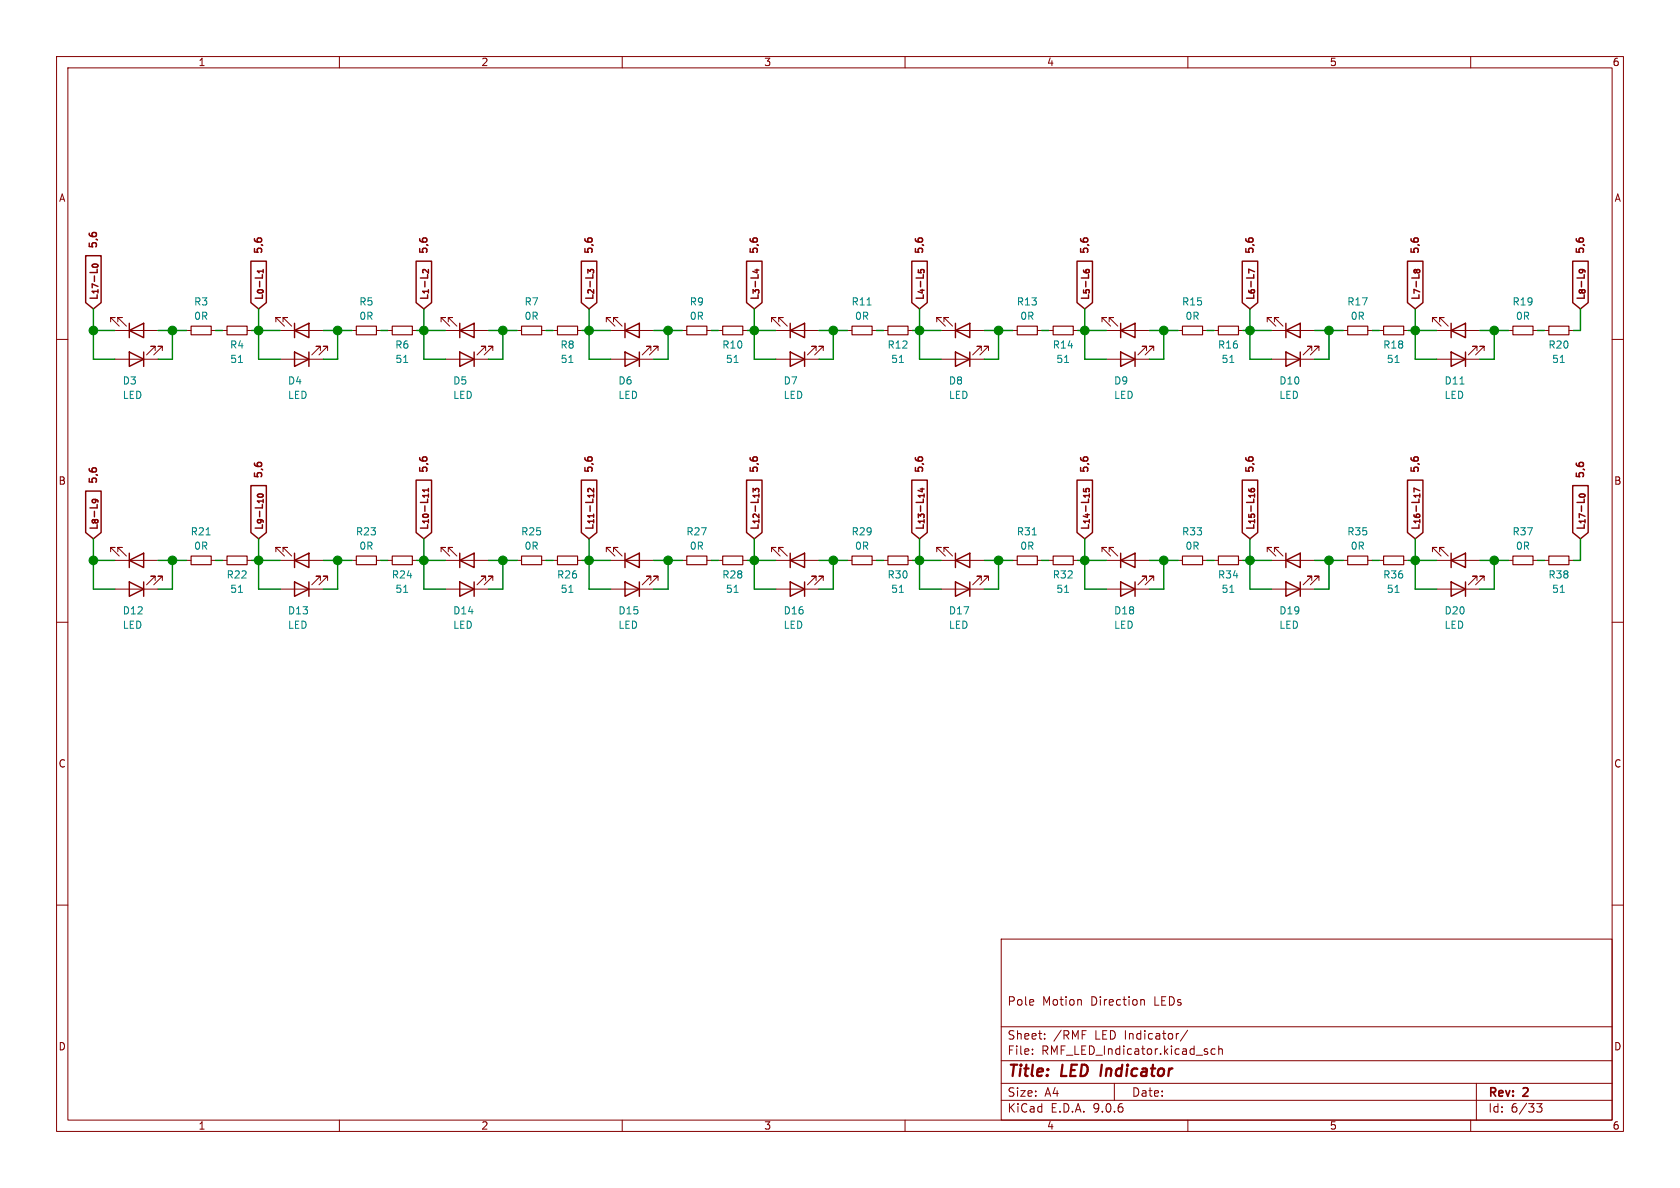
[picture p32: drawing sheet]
<svg xmlns="http://www.w3.org/2000/svg" width="297mm" height="210mm" viewBox="0 0 297 210" stroke-linecap="round" stroke-linejoin="round" font-family="sans-serif">
<defs><g id="words">
<g font-size="2.8" fill="#840000">
<text x="178" y="190.9">Title:</text>
<text x="187.7" y="190.9">LED</text>
<text x="195.4" y="190.9">Indicator</text>
</g>
<g font-size="2.1" fill="#840000">
<text x="178" y="178">Pole</text>
<text x="184.2" y="178">Motion</text>
<text x="192.9" y="178">Direction</text>
<text x="204.2" y="178">LEDs</text>
<text x="178" y="184">Sheet:</text>
<text x="186.2" y="184">/RMF</text>
<text x="193.6" y="184">LED Indicator/</text>
<text x="178" y="186.7">File:</text>
<text x="184.1" y="186.7">RMF_LED_Indicator.kicad_sch</text>
<text x="178" y="196.9">KiCad</text>
<text x="178" y="194.1">Size:</text>
<text x="184.7" y="194.1">A4</text>
<text x="185.7" y="196.9">E.D.A.</text>
<text x="193.3" y="196.9">9.0.6</text>
<text x="200" y="194.1">Date:</text>
<text x="263" y="194.3">Rev:</text>
<text x="263" y="196.9">Id:</text>
<text x="267.1" y="196.9">6/33</text>
<text x="269.4" y="194.3">2</text>
</g>
<g font-size="1.8" fill="#840000">
<text x="35" y="11.9">1</text>
<text x="85" y="11.9">2</text>
<text x="135" y="11.9">3</text>
<text x="185" y="11.9">4</text>
<text x="235" y="11.9">5</text>
<text x="285" y="11.9">6</text>
<text x="10.3" y="35.9">A</text>
<text x="285.3" y="35.9">A</text>
<text x="17.5" y="44" transform="rotate(-90 17.5 44)">5,6</text>
<text x="46.7" y="45" transform="rotate(-90 46.7 45)">5,6</text>
<text x="75.9" y="45" transform="rotate(-90 75.9 45)">5,6</text>
<text x="105.1" y="45" transform="rotate(-90 105.1 45)">5,6</text>
<text x="134.3" y="45" transform="rotate(-90 134.3 45)">5,6</text>
<text x="163.5" y="45" transform="rotate(-90 163.5 45)">5,6</text>
<text x="192.7" y="45" transform="rotate(-90 192.7 45)">5,6</text>
<text x="222" y="45" transform="rotate(-90 222 45)">5,6</text>
<text x="251.2" y="45" transform="rotate(-90 251.2 45)">5,6</text>
<text x="280.4" y="45" transform="rotate(-90 280.4 45)">5,6</text>
<text x="17.6" y="53.2" transform="rotate(-90 17.6 53.2)">L_{17}-L_{0}</text>
<text x="46.8" y="53.2" transform="rotate(-90 46.8 53.2)">L_{0}-L_{1}</text>
<text x="76" y="53.2" transform="rotate(-90 76 53.2)">L_{1}-L_{2}</text>
<text x="105.2" y="53.2" transform="rotate(-90 105.2 53.2)">L_{2}-L_{3}</text>
<text x="134.5" y="53.2" transform="rotate(-90 134.5 53.2)">L_{3}-L_{4}</text>
<text x="163.7" y="53.2" transform="rotate(-90 163.7 53.2)">L_{4}-L_{5}</text>
<text x="192.9" y="53.2" transform="rotate(-90 192.9 53.2)">L_{5}-L_{6}</text>
<text x="222.1" y="53.2" transform="rotate(-90 222.1 53.2)">L_{6}-L_{7}</text>
<text x="251.3" y="53.2" transform="rotate(-90 251.3 53.2)">L_{7}-L_{8}</text>
<text x="280.5" y="53.2" transform="rotate(-90 280.5 53.2)">L_{8}-L_{9}</text>
<text x="75.9" y="83.7" transform="rotate(-90 75.9 83.7)">5,6</text>
<text x="105.1" y="83.7" transform="rotate(-90 105.1 83.7)">5,6</text>
<text x="134.3" y="83.7" transform="rotate(-90 134.3 83.7)">5,6</text>
<text x="163.5" y="83.7" transform="rotate(-90 163.5 83.7)">5,6</text>
<text x="192.7" y="83.7" transform="rotate(-90 192.7 83.7)">5,6</text>
<text x="222" y="83.7" transform="rotate(-90 222 83.7)">5,6</text>
<text x="251.2" y="83.7" transform="rotate(-90 251.2 83.7)">5,6</text>
<text x="10.3" y="85.9">B</text>
<text x="17.5" y="85.7" transform="rotate(-90 17.5 85.7)">5,6</text>
<text x="46.7" y="84.7" transform="rotate(-90 46.7 84.7)">5,6</text>
<text x="280.4" y="84.7" transform="rotate(-90 280.4 84.7)">5,6</text>
<text x="285.3" y="85.9">B</text>
<text x="17.6" y="93.8" transform="rotate(-90 17.6 93.8)">L_{8}-L_{9}</text>
<text x="46.8" y="93.8" transform="rotate(-90 46.8 93.8)">L_{9}-L_{10}</text>
<text x="76" y="93.8" transform="rotate(-90 76 93.8)">L_{10}-L_{11}</text>
<text x="105.2" y="93.8" transform="rotate(-90 105.2 93.8)">L_{11}-L_{12}</text>
<text x="134.5" y="93.8" transform="rotate(-90 134.5 93.8)">L_{12}-L_{13}</text>
<text x="163.7" y="93.8" transform="rotate(-90 163.7 93.8)">L_{13}-L_{14}</text>
<text x="192.9" y="93.8" transform="rotate(-90 192.9 93.8)">L_{14}-L_{15}</text>
<text x="222.1" y="93.8" transform="rotate(-90 222.1 93.8)">L_{15}-L_{16}</text>
<text x="251.3" y="93.8" transform="rotate(-90 251.3 93.8)">L_{16}-L_{17}</text>
<text x="280.5" y="93.8" transform="rotate(-90 280.5 93.8)">L_{17}-L_{0}</text>
<text x="10.3" y="135.9">C</text>
<text x="285.3" y="135.9">C</text>
<text x="10.3" y="185.9">D</text>
<text x="285.3" y="185.9">D</text>
<text x="35" y="199.9">1</text>
<text x="85" y="199.9">2</text>
<text x="135" y="199.9">3</text>
<text x="185" y="199.9">4</text>
<text x="235" y="199.9">5</text>
<text x="285" y="199.9">6</text>
</g>
<g font-size="1.8" fill="#008484">
<text x="34.2" y="54.2">R3</text>
<text x="34.2" y="56.7">0R</text>
<text x="63.4" y="54.2">R5</text>
<text x="63.4" y="56.7">0R</text>
<text x="92.6" y="54.2">R7</text>
<text x="92.6" y="56.7">0R</text>
<text x="121.8" y="54.2">R9</text>
<text x="121.8" y="56.7">0R</text>
<text x="150.5" y="54.2">R11</text>
<text x="151.1" y="56.7">0R</text>
<text x="179.7" y="54.2">R13</text>
<text x="180.3" y="56.7">0R</text>
<text x="208.9" y="54.2">R15</text>
<text x="209.5" y="56.7">0R</text>
<text x="238.1" y="54.2">R17</text>
<text x="238.7" y="56.7">0R</text>
<text x="267.3" y="54.2">R19</text>
<text x="267.9" y="56.7">0R</text>
<text x="40.6" y="61.8">R4</text>
<text x="40.6" y="64.4">51</text>
<text x="69.8" y="61.8">R6</text>
<text x="69.8" y="64.4">51</text>
<text x="99" y="61.8">R8</text>
<text x="99" y="64.4">51</text>
<text x="127.6" y="61.8">R10</text>
<text x="128.2" y="64.4">51</text>
<text x="156.8" y="61.8">R12</text>
<text x="157.4" y="64.4">51</text>
<text x="186" y="61.8">R14</text>
<text x="186.6" y="64.4">51</text>
<text x="215.2" y="61.8">R16</text>
<text x="215.9" y="64.4">51</text>
<text x="244.4" y="61.8">R18</text>
<text x="245.1" y="64.4">51</text>
<text x="273.6" y="61.8">R20</text>
<text x="274.3" y="64.4">51</text>
<text x="21.6" y="68.2">D3</text>
<text x="21.6" y="70.7">LED</text>
<text x="50.8" y="68.2">D4</text>
<text x="50.8" y="70.7">LED</text>
<text x="80" y="68.2">D5</text>
<text x="80" y="70.7">LED</text>
<text x="109.2" y="68.2">D6</text>
<text x="109.2" y="70.7">LED</text>
<text x="138.4" y="68.2">D7</text>
<text x="138.4" y="70.7">LED</text>
<text x="167.6" y="68.2">D8</text>
<text x="167.6" y="70.7">LED</text>
<text x="196.9" y="68.2">D9</text>
<text x="196.9" y="70.7">LED</text>
<text x="226.1" y="70.7">LED</text>
<text x="226.1" y="68.2">D10</text>
<text x="255.3" y="70.7">LED</text>
<text x="255.3" y="68.2">D11</text>
<text x="33.6" y="94.8">R21</text>
<text x="62.8" y="94.8">R23</text>
<text x="92" y="94.8">R25</text>
<text x="121.2" y="94.8">R27</text>
<text x="150.5" y="94.8">R29</text>
<text x="179.7" y="94.8">R31</text>
<text x="208.9" y="94.8">R33</text>
<text x="238.1" y="94.8">R35</text>
<text x="267.3" y="94.8">R37</text>
<text x="34.2" y="97.4">0R</text>
<text x="63.4" y="97.4">0R</text>
<text x="92.6" y="97.4">0R</text>
<text x="121.8" y="97.4">0R</text>
<text x="151.1" y="97.4">0R</text>
<text x="180.3" y="97.4">0R</text>
<text x="209.5" y="97.4">0R</text>
<text x="238.7" y="97.4">0R</text>
<text x="267.9" y="97.4">0R</text>
<text x="40" y="102.5">R22</text>
<text x="40.6" y="105">51</text>
<text x="69.2" y="102.5">R24</text>
<text x="69.8" y="105">51</text>
<text x="98.4" y="102.5">R26</text>
<text x="99" y="105">51</text>
<text x="127.6" y="102.5">R28</text>
<text x="128.2" y="105">51</text>
<text x="156.8" y="102.5">R30</text>
<text x="157.4" y="105">51</text>
<text x="186" y="102.5">R32</text>
<text x="186.6" y="105">51</text>
<text x="215.2" y="102.5">R34</text>
<text x="215.9" y="105">51</text>
<text x="244.4" y="102.5">R36</text>
<text x="245.1" y="105">51</text>
<text x="273.6" y="102.5">R38</text>
<text x="274.3" y="105">51</text>
<text x="21.6" y="111.4">LED</text>
<text x="21.6" y="108.8">D12</text>
<text x="50.8" y="111.4">LED</text>
<text x="50.8" y="108.8">D13</text>
<text x="80" y="111.4">LED</text>
<text x="80" y="108.8">D14</text>
<text x="109.2" y="111.4">LED</text>
<text x="109.2" y="108.8">D15</text>
<text x="138.4" y="111.4">LED</text>
<text x="138.4" y="108.8">D16</text>
<text x="167.6" y="111.4">LED</text>
<text x="167.6" y="108.8">D17</text>
<text x="196.9" y="111.4">LED</text>
<text x="196.9" y="108.8">D18</text>
<text x="226.1" y="111.4">LED</text>
<text x="226.1" y="108.8">D19</text>
<text x="255.3" y="111.4">LED</text>
<text x="255.3" y="108.8">D20</text>
</g>
</g></defs>
<g fill="none" stroke="#840000" stroke-width=".18">
<path d="M10 10h277v190h-277zM12 12h273v186h-273zM60 10v2M110 10v2M160 10v2M210 10v2M260 10v2M19.6 56.9v-.8h.7h-.7l1.5 1.6M20.3 58.4h7.6M20.8 56.9v-.8h.8h-.8l1.6 1.6M33 58.4h.8M37.3 58.4h.8"/>
<path d="M39.4 58.4h.7M43.7 58.4h.7M48.8 56.9v-.8h.7h-.7l1.5 1.6M49.5 58.4h7.6M50 56.9v-.8h.8h-.8l1.6 1.6M62.2 58.4h.8M66.5 58.4h.8M68.6 58.4h.7M72.9 58.4h.8M78 56.9v-.8h.7h-.7l1.5 1.6M78.7 58.4h7.7M79.2 56.9v-.8h.8h-.8l1.6 1.6"/>
<path d="M91.4 58.4h.8M95.8 58.4h.7M97.8 58.4h.8M102.1 58.4h.8M107.2 56.9v-.8h.7h-.7l1.5 1.6M107.9 58.4h7.7M108.5 56.9v-.8h.7h-.7l1.5 1.6M120.6 58.4h.8M125 58.4h.7M127 58.4h.8M131.3 58.4h.8M136.4 56.9v-.8h.8h-.8l1.5 1.6"/>
<path d="M137.2 58.4h7.6M137.7 56.9v-.8h.7h-.7l1.5 1.6M149.9 58.4h.7M154.2 58.4h.7M156.2 58.4h.8M160.5 58.4h.8M165.6 56.9v-.8h.8h-.8l1.5 1.6M166.4 58.4h7.6M166.9 56.9v-.8h.7h-.7l1.5 1.6M179.1 58.4h.7M183.4 58.4h.7M185.4 58.4h.8"/>
<path d="M189.7 58.4h.8M194.8 56.9v-.8h.8h-.8l1.5 1.6M195.6 58.4h7.6M196.1 56.9v-.8h.7h-.7l1.5 1.6M208.3 58.4h.7M212.6 58.4h.8M214.6 58.4h.8M218.9 58.4h.8M224 56.9v-.8h.8h-.8l1.6 1.6M224.8 58.4h7.6M225.3 56.9v-.8h.8h-.8l1.5 1.6M237.5 58.4h.8"/>
<path d="M241.8 58.4h.8M243.8 58.4h.8M248.2 58.4h.7M253.2 56.9v-.8h.8h-.8l1.6 1.6M254 58.4h7.6M254.5 56.9v-.8h.8h-.8l1.5 1.6M266.7 58.4h.8M271 58.4h.8M273 58.4h.8M277.4 58.4h.7M10 60h2M20.3 63.5h7.6"/>
<path d="M27.4 62v-.8h-.7h.7l-1.5 1.5M28.7 62v-.8h-.8h.8l-1.5 1.5M49.5 63.5h7.6M56.6 62v-.8h-.7h.7l-1.5 1.5M57.9 62v-.8h-.8h.8l-1.5 1.5M78.7 63.5h7.7M85.9 62v-.8h-.8h.8l-1.6 1.5M87.1 62v-.8h-.7h.7l-1.5 1.5M107.9 63.5h7.7M115.1 62v-.8h-.8h.8l-1.6 1.5M116.3 62v-.8h-.7h.7l-1.5 1.5M137.2 63.5h7.6"/>
<path d="M144.3 62v-.8h-.8h.8l-1.6 1.5M145.5 62v-.8h-.7h.7l-1.5 1.5M166.4 63.5h7.6M173.5 62v-.8h-.8h.8l-1.5 1.5M174.8 62v-.8h-.8h.8l-1.6 1.5M195.6 63.5h7.6M202.7 62v-.8h-.8h.8l-1.5 1.5M204 62v-.8h-.8h.8l-1.6 1.5M224.8 63.5h7.6M231.9 62v-.8h-.8h.8l-1.5 1.5M233.2 62v-.8h-.8h.8l-1.6 1.5M254 63.5h7.6"/>
<path d="M261.1 62v-.8h-.8h.8l-1.5 1.5M262.4 62v-.8h-.8h.8l-1.5 1.5M285 60h2M19.6 97.5v-.7h.7h-.7l1.5 1.5M20.3 99.1h7.6M20.8 97.5v-.7h.8h-.8l1.6 1.5M33 99.1h.8M37.3 99.1h.8M39.4 99.1h.7M43.7 99.1h.7M48.8 97.5v-.7h.7h-.7l1.5 1.5M49.5 99.1h7.6"/>
<path d="M50 97.5v-.7h.8h-.8l1.6 1.5M62.2 99.1h.8M66.5 99.1h.8M68.6 99.1h.7M72.9 99.1h.8M78 97.5v-.7h.7h-.7l1.5 1.5M78.7 99.1h7.7M79.2 97.5v-.7h.8h-.8l1.6 1.5M91.4 99.1h.8M95.8 99.1h.7M97.8 99.1h.8M102.1 99.1h.8"/>
<path d="M107.2 97.5v-.7h.7h-.7l1.5 1.5M107.9 99.1h7.7M108.5 97.5v-.7h.7h-.7l1.5 1.5M120.6 99.1h.8M125 99.1h.7M127 99.1h.8M131.3 99.1h.8M136.4 97.5v-.7h.8h-.8l1.5 1.5M137.2 99.1h7.6M137.7 97.5v-.7h.7h-.7l1.5 1.5M149.9 99.1h.7M154.2 99.1h.7"/>
<path d="M156.2 99.1h.8M160.5 99.1h.8M165.6 97.5v-.7h.8h-.8l1.5 1.5M166.4 99.1h7.6M166.9 97.5v-.7h.7h-.7l1.5 1.5M179.1 99.1h.7M183.4 99.1h.7M185.4 99.1h.8M189.7 99.1h.8M194.8 97.5v-.7h.8h-.8l1.5 1.5M195.6 99.1h7.6M196.1 97.5v-.7h.7h-.7l1.5 1.5"/>
<path d="M208.3 99.1h.7M212.6 99.1h.8M214.6 99.1h.8M218.9 99.1h.8M224 97.5v-.7h.8h-.8l1.6 1.5M224.8 99.1h7.6M225.3 97.5v-.7h.8h-.8l1.5 1.5M237.5 99.1h.8M241.8 99.1h.8M243.8 99.1h.8M248.2 99.1h.7M253.2 97.5v-.7h.8h-.8l1.6 1.5"/>
<path d="M254 99.1h7.6M254.5 97.5v-.7h.8h-.8l1.5 1.5M266.7 99.1h.8M271 99.1h.8M273 99.1h.8M277.4 99.1h.7M10 110h2M20.3 104.1h7.6M27.4 102.6v-.7h-.7h.7l-1.5 1.5M28.7 102.6v-.7h-.8h.8l-1.5 1.5M49.5 104.1h7.6M56.6 102.6v-.7h-.7h.7l-1.5 1.5"/>
<path d="M57.9 102.6v-.7h-.8h.8l-1.5 1.5M78.7 104.1h7.7M85.9 102.6v-.7h-.8h.8l-1.6 1.5M87.1 102.6v-.7h-.7h.7l-1.5 1.5M107.9 104.1h7.7M115.1 102.6v-.7h-.8h.8l-1.6 1.5M116.3 102.6v-.7h-.7h.7l-1.5 1.5M137.2 104.1h7.6M144.3 102.6v-.7h-.8h.8l-1.6 1.5M145.5 102.6v-.7h-.7h.7l-1.5 1.5M166.4 104.1h7.6M173.5 102.6v-.7h-.8h.8l-1.5 1.5"/>
<path d="M174.8 102.6v-.7h-.8h.8l-1.6 1.5M195.6 104.1h7.6M202.7 102.6v-.7h-.8h.8l-1.5 1.5M204 102.6v-.7h-.8h.8l-1.6 1.5M224.8 104.1h7.6M231.9 102.6v-.7h-.8h.8l-1.5 1.5M233.2 102.6v-.7h-.8h.8l-1.6 1.5M254 104.1h7.6M261.1 102.6v-.7h-.8h.8l-1.5 1.5M262.4 102.6v-.7h-.8h.8l-1.5 1.5M285 110h2M10 160h2"/>
<path d="M177 166h108v32h-108zM191 176.7l.2 .2v.8M201.7 176.8l.2-.1 .3 .1 .1 .9M285 160h2M60 198v2M110 198v2M160 198v2M177 194.5h108M177 191.5h108M177 187.5h108M177 181.5h108M182.5 186.3v.1"/>
<path d="M182.5 185.5v.1M184.7 183.6v.1M184.7 182.8v.1M191.3 182.2h.7M197 191.5v3M208.2 182.7h.2M210 182.1l-1.3 2M210 198v2M213.5 186v.3M214.8 185.5l-.4-.1-.3 .3v.4l.1 .2h.6M215.5 185.5l.2-.1 .3 .1 .1 .9M215.5 184.9v1.5"/>
<path d="M260 198v2M261 191.5v6.5M271.7 195.1h.9l-.5 .6 .4 .1v.7l-.2 .1-.6-.1"/>
</g>
<path d="M194.8 188.2l-.3 2" fill="none" stroke="#840000" stroke-width=".4"/>
<g fill="none" stroke="#840000" stroke-width=".25">
<path d="M15.1 45.2h2.8v8.3l-1.4 1.1-1.4-1.1zM22.9 58.4l2.5-1.2v2.5zM22.9 57.2v2.5M44.4 46.2h2.7v7.3l-1.4 1.1-1.3-1.1zM52.1 58.4l2.5-1.2v2.5zM52.1 57.2v2.5M73.6 46.2h2.7v7.3l-1.4 1.1-1.3-1.1zM81.3 58.4l2.5-1.2v2.5zM81.3 57.2v2.5M102.8 46.2h2.7v7.3l-1.4 1.1-1.3-1.1zM110.5 58.4l2.5-1.2v2.5zM110.5 57.2v2.5"/>
<path d="M132 46.2h2.7v7.3l-1.4 1.1-1.3-1.1zM139.7 58.4l2.5-1.2v2.5zM139.7 57.2v2.5M161.2 46.2h2.7v7.3l-1.3 1.1-1.4-1.1zM168.9 58.4l2.5-1.2v2.5zM168.9 57.2v2.5M190.4 46.2h2.7v7.3l-1.3 1.1-1.4-1.1zM198.1 58.4l2.6-1.2v2.5zM198.1 57.2v2.5M219.6 46.2h2.7v7.3l-1.3 1.1-1.4-1.1zM227.3 58.4l2.6-1.2v2.5zM227.3 57.2v2.5"/>
<path d="M248.8 46.2h2.8v7.3l-1.4 1.1-1.4-1.1zM256.5 58.4l2.6-1.2v2.5zM256.5 57.2v2.5M278 46.2h2.8v7.3l-1.4 1.1-1.4-1.1zM22.9 62.2l2.5 1.3-2.5 1.3zM25.4 62.2v2.6M52.1 62.2l2.5 1.3-2.5 1.3zM54.6 62.2v2.6M81.3 62.2l2.5 1.3-2.5 1.3zM83.8 62.2v2.6M110.5 62.2l2.5 1.3-2.5 1.3zM113 62.2v2.6"/>
<path d="M139.7 62.2l2.5 1.3-2.5 1.3zM142.2 62.2v2.6M168.9 62.2l2.5 1.3-2.5 1.3zM171.4 62.2v2.6M198.1 62.2l2.6 1.3-2.6 1.3zM200.7 62.2v2.6M227.3 62.2l2.6 1.3-2.6 1.3zM229.9 62.2v2.6M256.5 62.2l2.6 1.3-2.6 1.3zM259.1 62.2v2.6M15.1 86.8h2.8v7.3l-1.4 1.2-1.4-1.2zM22.9 99.1l2.5-1.3v2.5z"/>
<path d="M22.9 97.8v2.5M44.4 85.8h2.7v8.3l-1.4 1.2-1.3-1.2zM52.1 99.1l2.5-1.3v2.5zM52.1 97.8v2.5M73.6 84.9h2.7v9.2l-1.4 1.2-1.3-1.2zM81.3 99.1l2.5-1.3v2.5zM81.3 97.8v2.5M102.8 84.9h2.7v9.2l-1.4 1.2-1.3-1.2zM110.5 99.1l2.5-1.3v2.5zM110.5 97.8v2.5M132 84.9h2.7v9.2l-1.4 1.2-1.3-1.2zM139.7 99.1l2.5-1.3v2.5z"/>
<path d="M139.7 97.8v2.5M161.2 84.9h2.7v9.2l-1.3 1.2-1.4-1.2zM168.9 99.1l2.5-1.3v2.5zM168.9 97.8v2.5M190.4 84.9h2.7v9.2l-1.3 1.2-1.4-1.2zM198.1 99.1l2.6-1.3v2.5zM198.1 97.8v2.5M219.6 84.9h2.7v9.2l-1.3 1.2-1.4-1.2zM227.3 99.1l2.6-1.3v2.5zM227.3 97.8v2.5M248.8 84.9h2.8v9.2l-1.4 1.2-1.4-1.2zM256.5 99.1l2.6-1.3v2.5z"/>
<path d="M256.5 97.8v2.5M278 85.8h2.8v8.3l-1.4 1.2-1.4-1.2zM22.9 102.9l2.5 1.2-2.5 1.3zM25.4 102.9v2.5M52.1 102.9l2.5 1.2-2.5 1.3zM54.6 102.9v2.5M81.3 102.9l2.5 1.2-2.5 1.3zM83.8 102.9v2.5M110.5 102.9l2.5 1.2-2.5 1.3zM113 102.9v2.5M139.7 102.9l2.5 1.2-2.5 1.3zM142.2 102.9v2.5"/>
<path d="M168.9 102.9l2.5 1.2-2.5 1.3zM171.4 102.9v2.5M198.1 102.9l2.6 1.2-2.6 1.3zM200.7 102.9v2.5M227.3 102.9l2.6 1.2-2.6 1.3zM229.9 102.9v2.5M256.5 102.9l2.6 1.2-2.6 1.3zM259.1 102.9v2.5"/>
</g>
<g fill="none" stroke="#008484" stroke-width=".18">
<path d="M153.3 53.9h.7M42.2 64.1h.7M71.4 64.1h.7M100.6 64.1h.7M129.8 64.1h.7M159 64.1h.7M188.2 64.1h.7M217.4 64.1h.7M246.6 64.1h.7M258.1 67.9h.7M275.8 64.1h.8M36.4 94.6h.8"/>
<path d="M182.5 94.6h.7M42.2 104.7h.7M71.4 104.7h.7M100.6 104.7h.7M129.8 104.7h.7M159 104.7h.7M188.2 104.7h.7M217.4 104.7h.7M246.6 104.7h.7M275.8 104.7h.8"/>
</g>
<g fill="none" stroke="#840000" stroke-width=".2">
<path d="M33.8 57.7h3.5v1.5h-3.5zM40.1 57.7h3.6v1.5h-3.6zM63 57.7h3.5v1.5h-3.5zM69.3 57.7h3.6v1.5h-3.6zM92.2 57.7h3.6v1.5h-3.6zM98.6 57.7h3.5v1.5h-3.5zM121.4 57.7h3.6v1.5h-3.6zM127.8 57.7h3.5v1.5h-3.5zM150.6 57.7h3.6v1.5h-3.6zM157 57.7h3.5v1.5h-3.5zM179.8 57.7h3.6v1.5h-3.6zM186.2 57.7h3.5v1.5h-3.5z"/>
<path d="M209 57.7h3.6v1.5h-3.6zM215.4 57.7h3.5v1.5h-3.5zM238.3 57.7h3.5v1.5h-3.5zM244.6 57.7h3.6v1.5h-3.6zM267.5 57.7h3.5v1.5h-3.5zM273.8 57.7h3.6v1.5h-3.6zM33.8 98.3h3.5v1.5h-3.5zM40.1 98.3h3.6v1.5h-3.6zM63 98.3h3.5v1.5h-3.5zM69.3 98.3h3.6v1.5h-3.6zM92.2 98.3h3.6v1.5h-3.6zM98.6 98.3h3.5v1.5h-3.5z"/>
<path d="M121.4 98.3h3.6v1.5h-3.6zM127.8 98.3h3.5v1.5h-3.5zM150.6 98.3h3.6v1.5h-3.6zM157 98.3h3.5v1.5h-3.5zM179.8 98.3h3.6v1.5h-3.6zM186.2 98.3h3.5v1.5h-3.5zM209 98.3h3.6v1.5h-3.6zM215.4 98.3h3.5v1.5h-3.5zM238.3 98.3h3.5v1.5h-3.5zM244.6 98.3h3.6v1.5h-3.6zM267.5 98.3h3.5v1.5h-3.5zM273.8 98.3h3.6v1.5h-3.6z"/>
</g>
<g fill="none" stroke="#008400" stroke-width=".25">
<path d="M16.5 58.4h3.8M16.5 54.6v8.9h3.8M27.9 58.4h5.1M30.5 58.4v5.1h-2.6M38.1 58.4h1.3M44.4 58.4h5.1M45.7 54.6v8.9h3.8M57.1 58.4h5.1M59.7 58.4v5.1h-2.6M67.3 58.4h1.3M73.7 58.4h5M74.9 54.6v8.9h3.8"/>
<path d="M86.4 58.4h5M88.9 58.4v5.1h-2.5M96.5 58.4h1.3M102.9 58.4h5M104.1 54.6v8.9h3.8M115.6 58.4h5M118.1 58.4v5.1h-2.5M125.7 58.4h1.3M132.1 58.4h5.1M133.3 54.6v8.9h3.9M144.8 58.4h5.1M147.3 58.4v5.1h-2.5"/>
<path d="M154.9 58.4h1.3M161.3 58.4h5.1M162.6 54.6v8.9h3.8M174 58.4h5.1M176.5 58.4v5.1h-2.5M184.1 58.4h1.3M190.5 58.4h5.1M191.8 54.6v8.9h3.8M203.2 58.4h5.1M205.7 58.4v5.1h-2.5M213.4 58.4h1.2M219.7 58.4h5.1"/>
<path d="M221 54.6v8.9h3.8M232.4 58.4h5.1M234.9 58.4v5.1h-2.5M242.6 58.4h1.2M248.9 58.4h5.1M250.2 54.6v8.9h3.8M261.6 58.4h5.1M264.2 58.4v5.1h-2.6M271.8 58.4h1.2M279.4 54.6v3.8h-1.3M16.5 99.1h3.8M16.5 95.3v8.8h3.8"/>
<path d="M27.9 99.1h5.1M30.5 99.1v5h-2.6M38.1 99.1h1.3M44.4 99.1h5.1M45.7 95.3v8.8h3.8M57.1 99.1h5.1M59.7 99.1v5h-2.6M67.3 99.1h1.3M73.7 99.1h5M74.9 95.3v8.8h3.8M86.4 99.1h5M88.9 99.1v5h-2.5"/>
<path d="M96.5 99.1h1.3M102.9 99.1h5M104.1 95.3v8.8h3.8M115.6 99.1h5M118.1 99.1v5h-2.5M125.7 99.1h1.3M132.1 99.1h5.1M133.3 95.3v8.8h3.9M144.8 99.1h5.1M147.3 99.1v5h-2.5M154.9 99.1h1.3M161.3 99.1h5.1"/>
<path d="M162.6 95.3v8.8h3.8M174 99.1h5.1M176.5 99.1v5h-2.5M184.1 99.1h1.3M190.5 99.1h5.1M191.8 95.3v8.8h3.8M203.2 99.1h5.1M205.7 99.1v5h-2.5M213.4 99.1h1.2M219.7 99.1h5.1M221 95.3v8.8h3.8M232.4 99.1h5.1"/>
<path d="M234.9 99.1v5h-2.5M242.6 99.1h1.2M248.9 99.1h5.1M250.2 95.3v8.8h3.8M261.6 99.1h5.1M264.2 99.1v5h-2.6M271.8 99.1h1.2M279.4 95.3v3.8h-1.3"/>
</g>
<g fill="#008400" stroke="#008400" stroke-width=".18">
<circle cx="176.5" cy="99.1" r=".76"/>
<circle cx="162.6" cy="58.4" r=".76"/>
<circle cx="191.8" cy="99.1" r=".76"/>
<circle cx="176.5" cy="58.4" r=".76"/>
<circle cx="162.6" cy="99.1" r=".76"/>
<circle cx="191.8" cy="58.4" r=".76"/>
<circle cx="147.3" cy="58.4" r=".76"/>
<circle cx="118.1" cy="58.4" r=".76"/>
<circle cx="133.3" cy="99.1" r=".76"/>
<circle cx="133.3" cy="58.4" r=".76"/>
<circle cx="147.3" cy="99.1" r=".76"/>
<circle cx="45.7" cy="99.1" r=".76"/>
<circle cx="30.5" cy="99.1" r=".76"/>
<circle cx="16.5" cy="99.1" r=".76"/>
<circle cx="59.7" cy="99.1" r=".76"/>
<circle cx="264.2" cy="58.4" r=".76"/>
<circle cx="250.2" cy="58.4" r=".76"/>
<circle cx="104.1" cy="99.1" r=".76"/>
<circle cx="74.9" cy="58.4" r=".76"/>
<circle cx="88.9" cy="99.1" r=".76"/>
<circle cx="104.1" cy="58.4" r=".76"/>
<circle cx="88.9" cy="58.4" r=".76"/>
<circle cx="74.9" cy="99.1" r=".76"/>
<circle cx="118.1" cy="99.1" r=".76"/>
<circle cx="205.7" cy="99.1" r=".76"/>
<circle cx="234.9" cy="58.4" r=".76"/>
<circle cx="221" cy="58.4" r=".76"/>
<circle cx="205.7" cy="58.4" r=".76"/>
<circle cx="30.5" cy="58.4" r=".76"/>
<circle cx="45.7" cy="58.4" r=".76"/>
<circle cx="59.7" cy="58.4" r=".76"/>
<circle cx="16.5" cy="58.4" r=".76"/>
<circle cx="234.9" cy="99.1" r=".76"/>
<circle cx="264.2" cy="99.1" r=".76"/>
<circle cx="250.2" cy="99.1" r=".76"/>
<circle cx="221" cy="99.1" r=".76"/>
</g>
<use href="#words"/>
</svg>
